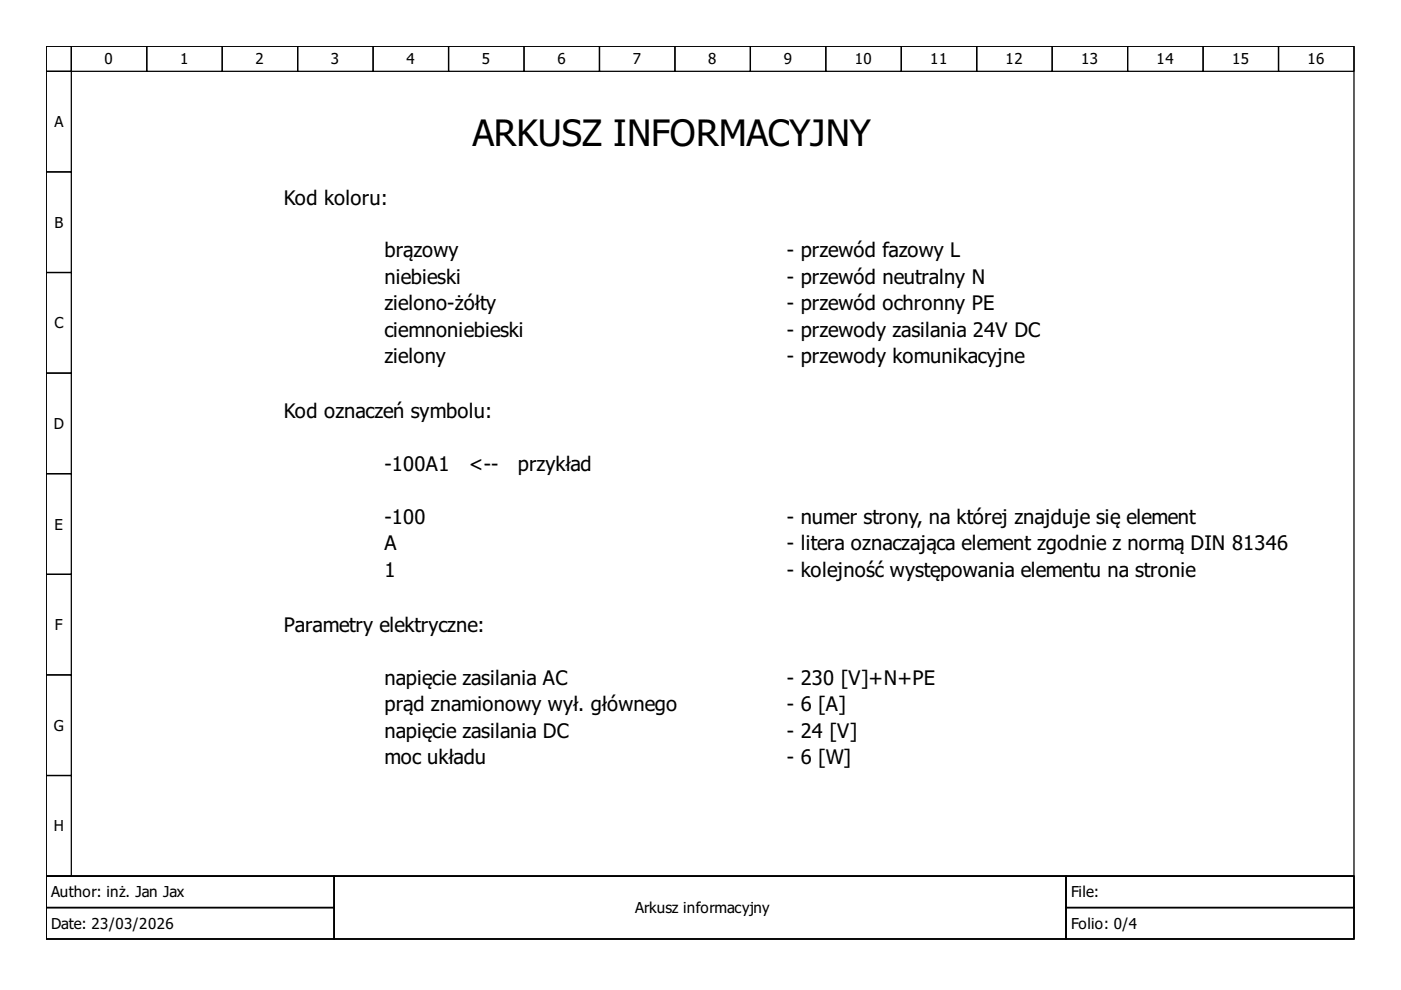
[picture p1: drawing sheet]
<svg xmlns="http://www.w3.org/2000/svg" width="297mm" height="210mm" viewBox="0 0 297 210" stroke-linecap="round" stroke-linejoin="round" font-family="sans-serif">
<defs><g id="words">
<text font-size="7.7" x="100.2" y="30.9">ARKUSZ INFORMACYJNY</text>
<g font-size="4.3">
<text x="60.2" y="43.4">Kod koloru:</text>
<text x="81.5" y="54.6">brązowy</text>
<text x="166.8" y="54.6">- przewód fazowy L</text>
<text x="81.5" y="60.2">niebieski</text>
<text x="81.5" y="65.8">zielono-żółty</text>
<text x="166.8" y="60.2">- przewód neutralny N</text>
<text x="166.8" y="65.8">- przewód ochronny PE</text>
<text x="81.5" y="71.4">ciemnoniebieski</text>
<text x="166.8" y="71.4">- przewody zasilania 24V DC</text>
<text x="81.5" y="77">zielony</text>
<text x="166.8" y="77">- przewody komunikacyjne</text>
<text x="60.2" y="88.7">Kod oznaczeń symbolu:</text>
<text x="81.5" y="99.9">-100A1</text>
<text x="99.4" y="99.9">&lt;--</text>
<text x="109.8" y="99.9">przykład</text>
<text x="81.5" y="111.1">-100</text>
<text x="166.8" y="111.1">- numer strony, na której znajduje się element</text>
<text x="81.5" y="116.7">A</text>
<text x="166.8" y="116.7">- litera oznaczająca element zgodnie z normą DIN 81346</text>
<text x="81.5" y="122.3">1</text>
<text x="166.8" y="122.3">- kolejność występowania elementu na stronie</text>
<text x="60.2" y="134">Parametry elektryczne:</text>
<text x="81.5" y="145.2">napięcie zasilania AC</text>
<text x="166.8" y="145.2">- 230 [V]+N+PE</text>
<text x="81.5" y="150.8">prąd znamionowy wył. głównego</text>
<text x="166.8" y="150.8">- 6 [A]</text>
<text x="81.5" y="156.4">napięcie zasilania DC</text>
<text x="166.8" y="156.4">- 24 [V]</text>
<text x="81.5" y="162">moc układu</text>
<text x="166.8" y="162">- 6 [W]</text>
</g>
<g font-size="3.2">
<text x="22.2" y="13.7">0</text>
<text x="38.2" y="13.7">1</text>
<text x="54.2" y="13.7">2</text>
<text x="70.2" y="13.7">3</text>
<text x="86.2" y="13.7">4</text>
<text x="102.2" y="13.7">5</text>
<text x="118.2" y="13.7">6</text>
<text x="134.2" y="13.7">7</text>
<text x="150.2" y="13.7">8</text>
<text x="166.2" y="13.7">9</text>
<text x="181.2" y="13.7">10</text>
<text x="197.2" y="13.7">11</text>
<text x="213.2" y="13.7">12</text>
<text x="229.2" y="13.7">13</text>
<text x="245.2" y="13.7">14</text>
<text x="261.2" y="13.7">15</text>
<text x="277.2" y="13.7">16</text>
<text x="11.5" y="27">A</text>
<text x="11.5" y="48.3">B</text>
<text x="11.5" y="69.6">C</text>
<text x="11.4" y="91">D</text>
<text x="11.5" y="112.3">E</text>
<text x="11.7" y="133.6">F</text>
<text x="11.4" y="155">G</text>
<text x="11.4" y="176.3">H</text>
<text x="10.9" y="190.3">Author: inż. Jan Jax</text>
<text x="227.1" y="190.3">File:</text>
<text x="10.9" y="197">Date: 23/03/2026</text>
<text x="134.7" y="193.6">Arkusz informacyjny</text>
<text x="227.1" y="197">Folio: 0/4</text>
</g>
</g></defs>
<g fill="none" stroke="#000" stroke-width=".27">
<path d="M9.8 9.8h277.3v176h-277.3zM9.8 9.8h5.3v5.3h-5.3zM9.8 15.1h5.3v21.4h-5.3zM15.1 9.8h16v5.3h-16zM31.1 9.8h16v5.3h-16zM47.1 9.8h16v5.3h-16zM63.1 9.8h16v5.3h-16zM79.1 9.8h16v5.3h-16zM95.1 9.8h16v5.3h-16zM111.1 9.8h16v5.3h-16zM127.1 9.8h16v5.3h-16zM143.1 9.8h16v5.3h-16z"/>
<path d="M159.1 9.8h16v5.3h-16zM175.1 9.8h16v5.3h-16zM191.1 9.8h16v5.3h-16zM207.1 9.8h16v5.3h-16zM223.1 9.8h16v5.3h-16zM239.1 9.8h16v5.3h-16zM255.1 9.8h16v5.3h-16zM271.1 9.8h16v5.3h-16zM9.8 36.5h5.3v21.3h-5.3zM9.8 57.8h5.3v21.3h-5.3zM9.8 79.1h5.3v21.3h-5.3zM9.8 100.4h5.3v21.4h-5.3z"/>
<path d="M9.8 121.8h5.3v21.3h-5.3zM9.8 143.1h5.3v21.3h-5.3zM9.8 164.4h5.3v21.4h-5.3zM9.8 185.8h277.3v13.3h-277.3zM9.8 185.8h61v6.6h-61zM9.8 192.4h61v6.7h-61zM70.8 185.8h155.2v13.3h-155.2zM226 185.8h61.1v6.6h-61.1zM226 192.4h61.1v6.7h-61.1z"/>
</g>
<use href="#words"/>
</svg>
